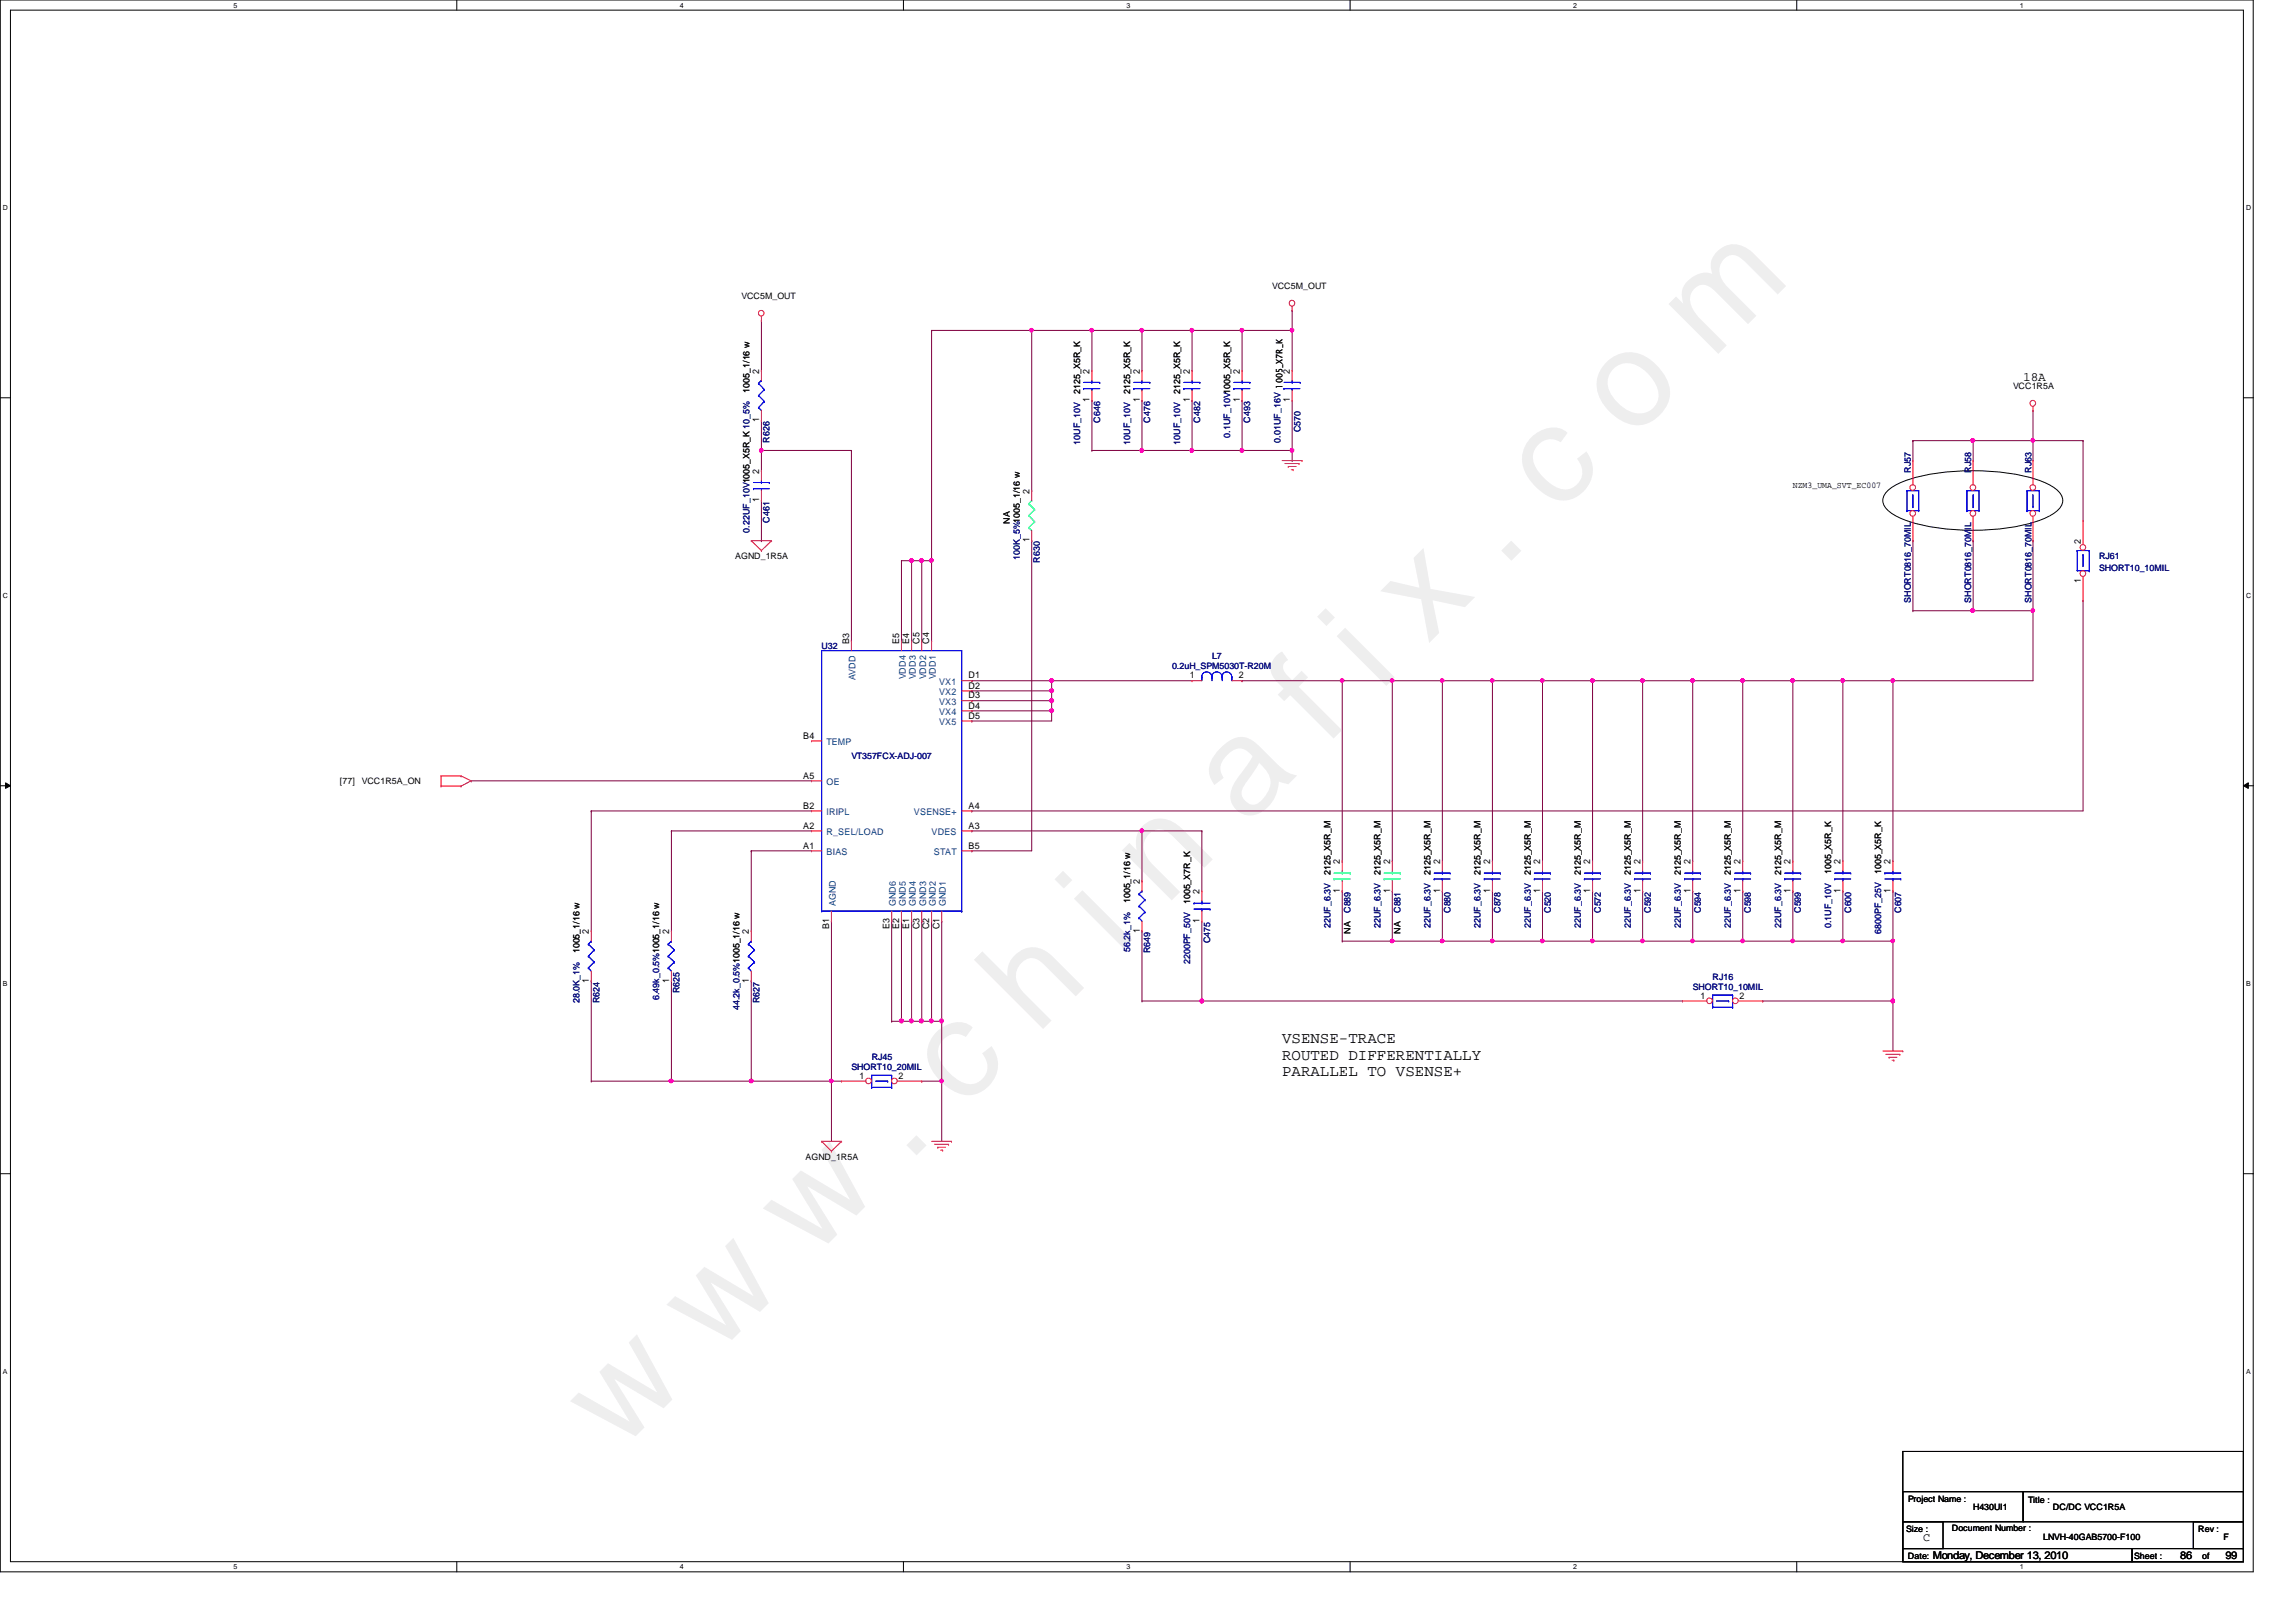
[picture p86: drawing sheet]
<svg xmlns="http://www.w3.org/2000/svg" width="297mm" height="210mm" viewBox="0 0 297 210" stroke-linecap="round" stroke-linejoin="round" font-family="sans-serif">
<defs><g id="words">
<text font-size="17.6" fill="#f0f" x="80.1" y="188" transform="rotate(-45 80.1 188)">w w w . c h i n a f i x . c o m</text>
<g font-size="2">
<text x="165.9" y="135">VSENSE-TRACE</text>
<text x="165.9" y="137.1">ROUTED DIFFERENTIALLY</text>
<text x="165.9" y="139.2">PARALLEL TO VSENSE+</text>
</g>
<text font-size="1.7" x="261.7" y="49.3">18A</text>
<text font-size="1.5" x="248.8" y="199.4">C</text>
<g font-size="1.4">
<text x="250.1" y="201.7">Monday, December 13, 2010</text>
<text x="282.1" y="201.7">86</text>
<text x="287.9" y="201.7">99</text>
</g>
<g font-size="1.2">
<text x="98.2" y="48.3" transform="rotate(-90 98.2 48.3)">2</text>
<text x="141" y="52.1" transform="rotate(-90 141 52.1)">1</text>
<text x="141" y="48.3" transform="rotate(-90 141 48.3)">2</text>
<text x="147.4" y="52.1" transform="rotate(-90 147.4 52.1)">1</text>
<text x="147.4" y="48.3" transform="rotate(-90 147.4 48.3)">2</text>
<text x="153.9" y="52.1" transform="rotate(-90 153.9 52.1)">1</text>
<text x="153.9" y="48.3" transform="rotate(-90 153.9 48.3)">2</text>
<text x="160.4" y="52.1" transform="rotate(-90 160.4 52.1)">1</text>
<text x="160.4" y="48.3" transform="rotate(-90 160.4 48.3)">2</text>
<text x="166.9" y="52.1" transform="rotate(-90 166.9 52.1)">1</text>
<text x="166.9" y="48.3" transform="rotate(-90 166.9 48.3)">2</text>
<text x="98.2" y="54.7" transform="rotate(-90 98.2 54.7)">1</text>
<text x="98.2" y="65" transform="rotate(-90 98.2 65)">1</text>
<text x="98.2" y="61.3" transform="rotate(-90 98.2 61.3)">2</text>
<text x="133.2" y="63.9" transform="rotate(-90 133.2 63.9)">2</text>
<text x="133.2" y="70.2" transform="rotate(-90 133.2 70.2)">1</text>
<text x="269.2" y="70.4" transform="rotate(-90 269.2 70.4)">2</text>
<text x="269.2" y="75.4" transform="rotate(-90 269.2 75.4)">1</text>
<text x="109.9" y="83.3" transform="rotate(-90 109.9 83.3)">B3</text>
<text x="116.3" y="83.3" transform="rotate(-90 116.3 83.3)">E5</text>
<text x="117.6" y="83.3" transform="rotate(-90 117.6 83.3)">E4</text>
<text x="119" y="83.3" transform="rotate(-90 119 83.3)">C5</text>
<text x="120.2" y="83.3" transform="rotate(-90 120.2 83.3)">C4</text>
<text x="125.3" y="87.8">D1</text>
<text x="125.3" y="89.1">D2</text>
<text x="153.9" y="87.8">1</text>
<text x="160.3" y="87.8">2</text>
<text x="103.9" y="95.6">B4</text>
<text x="125.3" y="90.4">D3</text>
<text x="125.3" y="91.7">D4</text>
<text x="125.3" y="93">D5</text>
<text x="103.9" y="100.8">A5</text>
<text x="103.9" y="104.6">B2</text>
<text x="103.9" y="107.2">A2</text>
<text x="125.3" y="104.6">A4</text>
<text x="125.3" y="107.2">A3</text>
<text x="103.9" y="109.8">A1</text>
<text x="125.3" y="109.8">B5</text>
<text x="173.4" y="111.8" transform="rotate(-90 173.4 111.8)">2</text>
<text x="179.8" y="111.8" transform="rotate(-90 179.8 111.8)">2</text>
<text x="186.3" y="111.8" transform="rotate(-90 186.3 111.8)">2</text>
<text x="192.8" y="111.8" transform="rotate(-90 192.8 111.8)">2</text>
<text x="199.3" y="111.8" transform="rotate(-90 199.3 111.8)">2</text>
<text x="205.7" y="111.8" transform="rotate(-90 205.7 111.8)">2</text>
<text x="212.2" y="111.8" transform="rotate(-90 212.2 111.8)">2</text>
<text x="218.7" y="111.8" transform="rotate(-90 218.7 111.8)">2</text>
<text x="225.2" y="111.8" transform="rotate(-90 225.2 111.8)">2</text>
<text x="231.6" y="111.8" transform="rotate(-90 231.6 111.8)">2</text>
<text x="238.1" y="111.8" transform="rotate(-90 238.1 111.8)">2</text>
<text x="244.6" y="111.8" transform="rotate(-90 244.6 111.8)">2</text>
<text x="147.4" y="114.4" transform="rotate(-90 147.4 114.4)">2</text>
<text x="155.2" y="119.4" transform="rotate(-90 155.2 119.4)">1</text>
<text x="155.2" y="115.7" transform="rotate(-90 155.2 115.7)">2</text>
<text x="173.4" y="115.5" transform="rotate(-90 173.4 115.5)">1</text>
<text x="179.8" y="115.5" transform="rotate(-90 179.8 115.5)">1</text>
<text x="186.3" y="115.5" transform="rotate(-90 186.3 115.5)">1</text>
<text x="192.8" y="115.5" transform="rotate(-90 192.8 115.5)">1</text>
<text x="199.3" y="115.5" transform="rotate(-90 199.3 115.5)">1</text>
<text x="205.7" y="115.5" transform="rotate(-90 205.7 115.5)">1</text>
<text x="212.2" y="115.5" transform="rotate(-90 212.2 115.5)">1</text>
<text x="218.7" y="115.5" transform="rotate(-90 218.7 115.5)">1</text>
<text x="225.2" y="115.5" transform="rotate(-90 225.2 115.5)">1</text>
<text x="231.6" y="115.5" transform="rotate(-90 231.6 115.5)">1</text>
<text x="238.1" y="115.5" transform="rotate(-90 238.1 115.5)">1</text>
<text x="244.6" y="115.5" transform="rotate(-90 244.6 115.5)">1</text>
<text x="76.2" y="120.9" transform="rotate(-90 76.2 120.9)">2</text>
<text x="86.6" y="120.9" transform="rotate(-90 86.6 120.9)">2</text>
<text x="96.9" y="120.9" transform="rotate(-90 96.9 120.9)">2</text>
<text x="107.3" y="120.2" transform="rotate(-90 107.3 120.2)">B1</text>
<text x="115.1" y="120.2" transform="rotate(-90 115.1 120.2)">E3</text>
<text x="116.3" y="120.2" transform="rotate(-90 116.3 120.2)">E2</text>
<text x="117.6" y="120.2" transform="rotate(-90 117.6 120.2)">E1</text>
<text x="119" y="120.3" transform="rotate(-90 119 120.3)">C3</text>
<text x="120.2" y="120.3" transform="rotate(-90 120.2 120.3)">C2</text>
<text x="121.5" y="120.3" transform="rotate(-90 121.5 120.3)">C1</text>
<text x="147.4" y="120.7" transform="rotate(-90 147.4 120.7)">1</text>
<text x="76.2" y="127.2" transform="rotate(-90 76.2 127.2)">1</text>
<text x="86.6" y="127.2" transform="rotate(-90 86.6 127.2)">1</text>
<text x="96.9" y="127.2" transform="rotate(-90 96.9 127.2)">1</text>
<text x="220" y="129.2">1</text>
<text x="225" y="129.2">2</text>
<text x="111.2" y="139.6">1</text>
<text x="116.2" y="139.6">2</text>
</g>
<g font-size="1.2" fill="#004080">
<text x="110.7" y="88.1" transform="rotate(-90 110.7 88.1)">AVDD</text>
<text x="117.2" y="87.9" transform="rotate(-90 117.2 87.9)">VDD4</text>
<text x="118.5" y="87.9" transform="rotate(-90 118.5 87.9)">VDD3</text>
<text x="119.8" y="87.9" transform="rotate(-90 119.8 87.9)">VDD2</text>
<text x="121.1" y="87.9" transform="rotate(-90 121.1 87.9)">VDD1</text>
<text x="121.5" y="88.6">VX1</text>
<text x="121.5" y="90">VX2</text>
<text x="121.5" y="91.2">VX3</text>
<text x="121.5" y="92.5">VX4</text>
<text x="121.5" y="93.9">VX5</text>
<text x="106.9" y="101.6">OE</text>
<text x="106.9" y="96.4">TEMP</text>
<text x="106.9" y="105.5">IRIPL</text>
<text x="118.2" y="105.5">VSENSE+</text>
<text x="106.9" y="110.7">BIAS</text>
<text x="106.9" y="108.1">R_SEL/LOAD</text>
<text x="120.5" y="108.1">VDES</text>
<text x="120.8" y="110.7">STAT</text>
<text x="108.1" y="117.3" transform="rotate(-90 108.1 117.3)">AGND</text>
<text x="115.9" y="117.3" transform="rotate(-90 115.9 117.3)">GND6</text>
<text x="117.2" y="117.3" transform="rotate(-90 117.2 117.3)">GND5</text>
<text x="118.5" y="117.3" transform="rotate(-90 118.5 117.3)">GND4</text>
<text x="119.8" y="117.3" transform="rotate(-90 119.8 117.3)">GND3</text>
<text x="121.1" y="117.3" transform="rotate(-90 121.1 117.3)">GND2</text>
<text x="122.4" y="117.3" transform="rotate(-90 122.4 117.3)">GND1</text>
</g>
<g font-size="1.1">
<text x="95.9" y="38.7">VCC5M_OUT</text>
<text x="164.6" y="37.4">VCC5M_OUT</text>
<text x="97" y="50.8" transform="rotate(-90 97 50.8)">1005_1/16 w</text>
<text x="139.7" y="50.9" transform="rotate(-90 139.7 50.9)">2125_X5R_K</text>
<text x="146.2" y="50.9" transform="rotate(-90 146.2 50.9)">2125_X5R_K</text>
<text x="152.7" y="50.9" transform="rotate(-90 152.7 50.9)">2125_X5R_K</text>
<text x="260.4" y="50.3">VCC1R5A</text>
<text x="231.9" y="63.2">NZM3_UMA_SVT_EC007</text>
<text x="130.6" y="67.8" transform="rotate(-90 130.6 67.8)">NA</text>
<text x="95.1" y="72.3">AGND_1R5A</text>
<text x="44" y="101.5">[77]</text>
<text x="46.8" y="101.5">VCC1R5A_ON</text>
<text x="172.1" y="113.2" transform="rotate(-90 172.1 113.2)">2125_X5R_M</text>
<text x="178.6" y="113.2" transform="rotate(-90 178.6 113.2)">2125_X5R_M</text>
<text x="185.1" y="113.2" transform="rotate(-90 185.1 113.2)">2125_X5R_M</text>
<text x="191.6" y="113.2" transform="rotate(-90 191.6 113.2)">2125_X5R_M</text>
<text x="198" y="113.2" transform="rotate(-90 198 113.2)">2125_X5R_M</text>
<text x="204.5" y="113.2" transform="rotate(-90 204.5 113.2)">2125_X5R_M</text>
<text x="211" y="113.2" transform="rotate(-90 211 113.2)">2125_X5R_M</text>
<text x="217.5" y="113.2" transform="rotate(-90 217.5 113.2)">2125_X5R_M</text>
<text x="223.9" y="113.2" transform="rotate(-90 223.9 113.2)">2125_X5R_M</text>
<text x="230.4" y="113.2" transform="rotate(-90 230.4 113.2)">2125_X5R_M</text>
<text x="236.9" y="113.1" transform="rotate(-90 236.9 113.1)">1005_X5R_K</text>
<text x="243.4" y="113.1" transform="rotate(-90 243.4 113.1)">1005_X5R_K</text>
<text x="146.2" y="116.9" transform="rotate(-90 146.2 116.9)">1005_1/16 w</text>
<text x="154" y="117" transform="rotate(-90 154 117)">1005_X7R_K</text>
<text x="75" y="123.4" transform="rotate(-90 75 123.4)">1005_1/16 w</text>
<text x="174.7" y="120.9" transform="rotate(-90 174.7 120.9)">NA</text>
<text x="181.2" y="120.9" transform="rotate(-90 181.2 120.9)">NA</text>
<text x="104.2" y="150.1">AGND_1R5A</text>
<text x="246.8" y="194.4">Project Name :</text>
<text x="255.3" y="195.4">H430UI1</text>
<text x="262.4" y="194.5">Title :</text>
<text x="265.6" y="195.4">DC/DC VCC1R5A</text>
<text x="246.6" y="198.3">Size :</text>
<text x="246.8" y="201.8">Date:</text>
<text x="252.5" y="198.2">Document Number :</text>
<text x="264.3" y="199.3">LNVH-40GAB5700-F100</text>
<text x="276.1" y="201.8">Sheet :</text>
<text x="284.4" y="198.3">Rev :</text>
<text x="284.9" y="201.8">of</text>
<text x="287.7" y="199.3">F</text>
</g>
<g font-size="1.1" fill="#000080">
<text x="99.6" y="57.3" transform="rotate(-90 99.6 57.3)">R626</text>
<text x="139.7" y="57.5" transform="rotate(-90 139.7 57.5)">10UF_10V</text>
<text x="142.3" y="54.7" transform="rotate(-90 142.3 54.7)">C646</text>
<text x="146.2" y="57.5" transform="rotate(-90 146.2 57.5)">10UF_10V</text>
<text x="148.8" y="54.7" transform="rotate(-90 148.8 54.7)">C476</text>
<text x="152.7" y="57.5" transform="rotate(-90 152.7 57.5)">10UF_10V</text>
<text x="155.3" y="54.7" transform="rotate(-90 155.3 54.7)">C482</text>
<text x="159.2" y="56.6" transform="rotate(-90 159.2 56.6)">0.1UF_10V1005_X5R_K</text>
<text x="161.8" y="54.7" transform="rotate(-90 161.8 54.7)">C493</text>
<text x="165.6" y="57.3" transform="rotate(-90 165.6 57.3)">0.01UF_16V 1005_X7R_K</text>
<text x="168.2" y="56" transform="rotate(-90 168.2 56)">C570</text>
<text x="247.2" y="61.2" transform="rotate(-90 247.2 61.2)">RJ57</text>
<text x="255" y="61.2" transform="rotate(-90 255 61.2)">RJ58</text>
<text x="262.8" y="61.2" transform="rotate(-90 262.8 61.2)">RJ63</text>
<text x="97" y="68.9" transform="rotate(-90 97 68.9)">0.22UF_10V1005_X5R_K 10_5%</text>
<text x="99.6" y="67.6" transform="rotate(-90 99.6 67.6)">C461</text>
<text x="131.9" y="72.4" transform="rotate(-90 131.9 72.4)">100K_5%1005_1/16 w</text>
<text x="134.5" y="72.8" transform="rotate(-90 134.5 72.8)">R630</text>
<text x="271.6" y="72.3">RJ61</text>
<text x="271.6" y="73.9">SHORT10_10MIL</text>
<text x="247.2" y="78" transform="rotate(-90 247.2 78)">SHORT0816_70MIL</text>
<text x="255" y="78" transform="rotate(-90 255 78)">SHORT0816_70MIL</text>
<text x="262.8" y="78" transform="rotate(-90 262.8 78)">SHORT0816_70MIL</text>
<text x="106.3" y="84">U32</text>
<text x="151.6" y="86.6">0.2uH_SPM5030T-R20M</text>
<text x="156.8" y="85.3">L7</text>
<text x="110.1" y="98.3">VT357FCX-ADJ-007</text>
<text x="174.7" y="118.2" transform="rotate(-90 174.7 118.2)">C889</text>
<text x="181.2" y="118.2" transform="rotate(-90 181.2 118.2)">C881</text>
<text x="187.7" y="118.2" transform="rotate(-90 187.7 118.2)">C880</text>
<text x="194.1" y="118.2" transform="rotate(-90 194.1 118.2)">C878</text>
<text x="200.6" y="118.2" transform="rotate(-90 200.6 118.2)">C520</text>
<text x="207.1" y="118.2" transform="rotate(-90 207.1 118.2)">C572</text>
<text x="213.6" y="118.2" transform="rotate(-90 213.6 118.2)">C592</text>
<text x="220" y="118.2" transform="rotate(-90 220 118.2)">C594</text>
<text x="226.5" y="118.2" transform="rotate(-90 226.5 118.2)">C598</text>
<text x="233" y="118.2" transform="rotate(-90 233 118.2)">C599</text>
<text x="239.5" y="118.2" transform="rotate(-90 239.5 118.2)">C600</text>
<text x="246" y="118.2" transform="rotate(-90 246 118.2)">C607</text>
<text x="146.2" y="123.2" transform="rotate(-90 146.2 123.2)">56.2k_1%</text>
<text x="148.8" y="123.4" transform="rotate(-90 148.8 123.4)">R649</text>
<text x="154" y="124.8" transform="rotate(-90 154 124.8)">2200PF_50V</text>
<text x="156.5" y="122" transform="rotate(-90 156.5 122)">C475</text>
<text x="172.1" y="120.1" transform="rotate(-90 172.1 120.1)">22UF_6.3V</text>
<text x="178.6" y="120.1" transform="rotate(-90 178.6 120.1)">22UF_6.3V</text>
<text x="185.1" y="120.1" transform="rotate(-90 185.1 120.1)">22UF_6.3V</text>
<text x="191.6" y="120.1" transform="rotate(-90 191.6 120.1)">22UF_6.3V</text>
<text x="198" y="120.1" transform="rotate(-90 198 120.1)">22UF_6.3V</text>
<text x="204.5" y="120.1" transform="rotate(-90 204.5 120.1)">22UF_6.3V</text>
<text x="211" y="120.1" transform="rotate(-90 211 120.1)">22UF_6.3V</text>
<text x="217.5" y="120.1" transform="rotate(-90 217.5 120.1)">22UF_6.3V</text>
<text x="223.9" y="120.1" transform="rotate(-90 223.9 120.1)">22UF_6.3V</text>
<text x="230.4" y="120.1" transform="rotate(-90 230.4 120.1)">22UF_6.3V</text>
<text x="236.9" y="120.1" transform="rotate(-90 236.9 120.1)">0.1UF_10V</text>
<text x="243.4" y="120.9" transform="rotate(-90 243.4 120.9)">6800PF_25V</text>
<text x="75" y="129.8" transform="rotate(-90 75 129.8)">28.0K_1%</text>
<text x="77.6" y="129.8" transform="rotate(-90 77.6 129.8)">R624</text>
<text x="85.3" y="129.4" transform="rotate(-90 85.3 129.4)">6.49k_0.5%1005_1/16 w</text>
<text x="87.9" y="128.5" transform="rotate(-90 87.9 128.5)">R625</text>
<text x="95.7" y="130.7" transform="rotate(-90 95.7 130.7)">44.2k_0.5%1005_1/16 w</text>
<text x="98.3" y="129.8" transform="rotate(-90 98.3 129.8)">R627</text>
<text x="219" y="128.1">SHORT10_10MIL</text>
<text x="221.6" y="126.8">RJ16</text>
<text x="112.8" y="137.1">RJ45</text>
<text x="110.1" y="138.4">SHORT10_20MIL</text>
</g>
<g font-size=".9">
<text x="30.2" y="1">5</text>
<text x="88" y="1">4</text>
<text x="145.8" y="1">3</text>
<text x="203.5" y="1">2</text>
<text x="261.3" y="1">1</text>
<text x=".4" y="27.2">D</text>
<text x="290.6" y="27.2">D</text>
<text x=".4" y="77.3">C</text>
<text x="290.6" y="77.3">C</text>
<text x=".4" y="127.6">B</text>
<text x="290.6" y="127.6">B</text>
<text x=".4" y="177.8">A</text>
<text x="290.6" y="177.8">A</text>
<text x="30.2" y="203.1">5</text>
<text x="88" y="203.1">4</text>
<text x="145.8" y="203.1">3</text>
<text x="203.5" y="203.1">2</text>
<text x="261.3" y="203.1">1</text>
</g>
</g></defs>
<path d="M0 0h291.5v203.4h-291.5zM1.4 1.3h288.8v200.8h-288.8z" fill="none" stroke="#000" stroke-width=".13"/>
<g fill="#fff">
<path d="M30.2 .2h.5v1h-.5z"/>
<path d="M30.2 202.3h.5v1h-.5z"/>
</g>
<path d="M59.1 0v1.3M59.1 202.1v1.3" fill="none" stroke="#000" stroke-width=".13"/>
<g fill="#fff">
<path d="M88 .2h.5v1h-.5z"/>
<path d="M88 202.3h.5v1h-.5z"/>
</g>
<path d="M116.9 0v1.3M116.9 202.1v1.3" fill="none" stroke="#000" stroke-width=".13"/>
<g fill="#fff">
<path d="M145.8 .2h.5v1h-.5z"/>
<path d="M145.8 202.3h.5v1h-.5z"/>
</g>
<path d="M174.7 0v1.3M174.7 202.1v1.3" fill="none" stroke="#000" stroke-width=".13"/>
<g fill="#fff">
<path d="M203.5 .2h.5v1h-.5z"/>
<path d="M203.5 202.3h.5v1h-.5z"/>
</g>
<path d="M232.4 0v1.3M232.4 202.1v1.3" fill="none" stroke="#000" stroke-width=".13"/>
<g fill="#fff">
<path d="M261.3 .2h.5v1h-.5z"/>
<path d="M261.3 202.3h.5v1h-.5z"/>
<path d="M.4 26.4h.6v1h-.6z"/>
<path d="M290.6 26.4h.6v1h-.6z"/>
<path d="M.4 76.5h.6v1.1h-.6z"/>
<path d="M290.6 76.5h.6v1.1h-.6z"/>
</g>
<path d="M0 51.5h1.4M290.2 51.5h1.3" fill="none" stroke="#000" stroke-width=".13"/>
<g fill="#fff">
<path d="M.4 126.7h.6v1.1h-.6z"/>
<path d="M290.6 126.7h.6v1.1h-.6z"/>
</g>
<path d="M0 101.7h1.4M.7 101.3l.7 .4-.7 .3zM290.2 101.7l.7-.4v.7zM290.2 101.7h1.3" fill="none" stroke="#000" stroke-width=".13"/>
<path d="M.7 101.3l.7 .4-.7 .3zM290.2 101.7l.7-.4v.7z" fill="#000"/>
<g fill="#fff">
<path d="M.4 177h.5v1h-.5z"/>
<path d="M290.6 177h.5v1h-.5z"/>
</g>
<path d="M244 63.7a9.7 9.7 0 0 1 5.3-2.3 31.4 31.4 0 0 1 14.1 .6 6.7 6.7 0 0 1 3 1.7 1.47 1.47 0 0 1 0 2.1 9.9 9.9 0 0 1-5.3 2.3 31 31 0 0 1-14.1-.6 6.7 6.7 0 0 1-3-1.7 1.48 1.48 0 0 1 0-2.1zM0 151.9h1.4M290.2 151.9h1.3" fill="none" stroke="#000" stroke-width=".13"/>
<path d="M120.5 42.8v29.8M231.9 121.8h6.5" fill="none" stroke="#800040" stroke-width=".13"/>
<path d="M238.2 121.6h.4v.2v.1l-.2 .1-.2-.1z" fill-rule="evenodd" fill="#f0f"/>
<path d="M238.2 121.6h.4v.2v.1l-.2 .1-.2-.1z" fill="none" stroke="#f0f" stroke-width=".13"/>
<path d="M263 57h.1M263 57v2.6M61 101h.1M61 101h44M238.4 115.3h.1M238.4 115.3v6.5" fill="none" stroke="#800040" stroke-width=".13"/>
<path d="M262.8 56.8h.3l.1 .2-.1 .2h-.1h-.2z" fill-rule="evenodd" fill="#f0f"/>
<path d="M262.8 56.8h.3l.1 .2-.1 .2h-.1h-.2z" fill="none" stroke="#f0f" stroke-width=".13"/>
<path d="M255.3 57h.1M255.3 57v2.6M255.3 57h7.7" fill="none" stroke="#800040" stroke-width=".13"/>
<circle cx="255.2" cy="57" r=".25" fill="#f0f"/>
<circle cx="255.2" cy="57" r=".25" fill="none" stroke="#f0f" stroke-width=".13"/>
<path d="M255.3 70h.1M255.3 79h.1M255.3 70v9M263 70h.1M263 70v9h-7.7" fill="none" stroke="#800040" stroke-width=".13"/>
<path d="M262.8 78.8h.3l.1 .2-.1 .2h-.1h-.2z" fill-rule="evenodd" fill="#f0f"/>
<path d="M262.8 78.8h.3l.1 .2-.1 .2h-.1h-.2z" fill="none" stroke="#f0f" stroke-width=".13"/>
<path d="M244.9 121.8h.1M244.9 121.8v7.7h-16.9" fill="none" stroke="#800040" stroke-width=".13"/>
<path d="M244.7 121.6h.3l.1 .2-.1 .1-.1 .1-.2-.1z" fill-rule="evenodd" fill="#f0f"/>
<path d="M244.7 121.6h.3l.1 .2-.1 .1-.1 .1-.2-.1z" fill="none" stroke="#f0f" stroke-width=".13"/>
<path d="M263 53.1h.1M263 53.1v3.9M263 79h.1M263 79v9.1h-18.1M238.4 88.1h.1M238.4 88.1v23.3M244.9 88.1h.1" fill="none" stroke="#800040" stroke-width=".13"/>
<path d="M244.7 87.9h.3l.1 .2-.1 .1-.1 .1-.2-.1z" fill-rule="evenodd" fill="#f0f"/>
<path d="M244.7 87.9h.3l.1 .2-.1 .1-.1 .1-.2-.1z" fill="none" stroke="#f0f" stroke-width=".13"/>
<path d="M231.9 88.1h6.5M125.7 104.9h143.8M244.9 129.5h.1M244.9 129.5v6.5" fill="none" stroke="#800040" stroke-width=".13"/>
<path d="M244.7 129.3h.2l.2 .1-.1 .3-.1 .1-.2-.1z" fill-rule="evenodd" fill="#f0f"/>
<path d="M244.7 129.3h.2l.2 .1-.1 .3-.1 .1-.2-.1z" fill="none" stroke="#f0f" stroke-width=".13"/>
<path d="M133.5 70v40.1M238.4 88.1h.1M238.4 88.1h6.5M244.9 88.1h.1M244.9 88.1v23.3" fill="none" stroke="#800040" stroke-width=".13"/>
<path d="M238.2 87.9h.4v.2v.1l-.2 .1-.2-.1z" fill-rule="evenodd" fill="#f0f"/>
<path d="M238.2 87.9h.4v.2v.1l-.2 .1-.2-.1z" fill="none" stroke="#f0f" stroke-width=".13"/>
<path d="M247.5 57h.1M247.5 57v2.6M247.5 57h7.8M247.5 70h.1M247.5 79h.1M247.5 70v9M247.5 79h7.8M76.5 104.9h28.5M244.9 115.3h.1M244.9 115.3v6.5h-6.5M155.5 129.5h62.2M238.4 121.8h.1" fill="none" stroke="#800040" stroke-width=".13"/>
<circle cx="255.2" cy="79" r=".25" fill="#f0f"/>
<circle cx="255.2" cy="79" r=".25" fill="none" stroke="#f0f" stroke-width=".13"/>
<path d="M263 57h.1M263 57h6.5M269.5 57h.1M269.5 57v10.4M269.5 77.7h.1M269.5 77.7v27.2" fill="none" stroke="#800040" stroke-width=".13"/>
<g fill="none" stroke="#f00" stroke-width=".13">
<path d="M263 53.1h.1M263 52.6v.5M57.1 101.7h.1M57.1 100.4h.1M57.1 100.4h2.5M57.1 101.7h2.5M57.1 100.4v1.3M59.6 100.4h.1M59.6 101.7h.1M59.6 100.4l1.4 .6M61 101h.1M61 101l-1.4 .7"/>
<path d="M243.6 136h2.6M244 136.4h1.8M244.4 136.8h.1M244.4 136.8h1M244.8 137.2h.2M245 137.2h.1M245.8 136.4h.1M246.2 136h.1"/>
<circle cx="263" cy="52.2" r=".38"/>
</g>
<path d="M246.2 196.9h5.2v3.5h-5.2zM246.2 193h15.5v3.9h-15.5zM246.2 187.8h44v14.3h-44zM261.7 193h28.5v3.9h-28.5zM283.8 196.9h6.4v3.5h-6.4zM246.2 200.4h29.6v1.7h-29.6zM275.8 200.4h14.4v1.7h-14.4z" fill="none" stroke="#000" stroke-width=".13"/>
<path d="M254.5 66.1h.1M254.5 63.5h.1M254.5 63.5h1.5v2.6M254.5 63.5v2.6M254.5 66.1h1.5M255.3 65.6h.1M255.3 64v1.6M256 66.1h.1" fill="none" stroke="#00f" stroke-width=".13"/>
<circle cx="255.2" cy="63.1" r=".37" fill="#fff"/>
<g fill="none" stroke="#f00" stroke-width=".13">
<path d="M255.3 59.6h.1M255.3 59.6v3.1"/>
<circle cx="255.2" cy="63.1" r=".37"/>
</g>
<circle cx="255.2" cy="66.4" r=".37" fill="#fff"/>
<g fill="none" stroke="#f00" stroke-width=".13">
<path d="M255.3 70h.1M255.3 66.8v3.2M238.4 115.3h.1M238.4 111.4h.1M238.4 111.4v1.3M238.4 114v1.3"/>
<circle cx="255.2" cy="66.4" r=".37"/>
</g>
<g fill="none" stroke="#00f" stroke-width=".13">
<path d="M262.3 66.1h.1M262.3 63.5h.1M262.3 63.5h1.5v2.6M262.3 63.5v2.6M262.3 66.1h1.5M263 65.6h.1M263 64v1.6M263.8 66.1h.1M106.3 84.2v33.7M124.4 84.2v33.7M237.4 113.7h.1M237.4 113h2"/>
<path d="M237.4 113.7h2M238.4 113.7h.1M238.4 113h.1M238.4 112.7v.3M238.4 113.7v.3M239.4 113h.1"/>
</g>
<circle cx="263" cy="63.1" r=".37" fill="#fff"/>
<g fill="none" stroke="#f00" stroke-width=".13">
<path d="M263 59.6h.1M263 59.6v3.1"/>
<circle cx="263" cy="63.1" r=".37"/>
</g>
<circle cx="263" cy="66.4" r=".37" fill="#fff"/>
<g fill="none" stroke="#f00" stroke-width=".13">
<path d="M263 70h.1M263 66.8v3.2"/>
<circle cx="263" cy="66.4" r=".37"/>
</g>
<path d="M246.7 66.1h.1M246.7 63.5h.1M246.7 63.5h1.5v2.6M246.7 63.5v2.6M246.7 66.1h1.5M247.5 65.6h.1M247.5 64v1.6M248.2 66.1h.1" fill="none" stroke="#00f" stroke-width=".13"/>
<circle cx="247.4" cy="63.1" r=".37" fill="#fff"/>
<g fill="none" stroke="#f00" stroke-width=".13">
<path d="M247.5 59.6h.1M247.5 59.6v3.1"/>
<circle cx="247.4" cy="63.1" r=".37"/>
</g>
<circle cx="247.4" cy="66.4" r=".37" fill="#fff"/>
<g fill="none" stroke="#f00" stroke-width=".13">
<path d="M247.5 70h.1M247.5 66.8v3.2"/>
<circle cx="247.4" cy="66.4" r=".37"/>
</g>
<path d="M268.7 71.2h.1M268.7 71.2v2.7h1.6M268.7 71.2h1.6M269.5 71.8h.1M269.5 71.8v1.5M270.3 71.2h.1M270.3 73.9h.1M270.3 71.2v2.7" fill="none" stroke="#00f" stroke-width=".13"/>
<circle cx="269.5" cy="74.2" r=".37" fill="#fff"/>
<g fill="none" stroke="#f00" stroke-width=".13">
<path d="M269.5 77.7h.1M269.5 74.6v3.1"/>
<circle cx="269.5" cy="74.2" r=".37"/>
</g>
<circle cx="269.5" cy="70.8" r=".37" fill="#fff"/>
<g fill="none" stroke="#f00" stroke-width=".13">
<path d="M269.5 67.4h.1M269.5 67.4v3.1M244.9 115.3h.1M244.9 111.4h.1M244.9 111.4v1.3M244.9 114v1.3"/>
<circle cx="269.5" cy="70.8" r=".37"/>
</g>
<path d="M243.8 113h.1M243.8 113h2.1M243.8 113.7h2.1M244.9 113.7h.1M244.9 113h.1M244.9 112.7v.3M244.9 113.7v.3M245.9 113.7h.1" fill="none" stroke="#00f" stroke-width=".13"/>
<path d="M238.2 121.6h.4v.2v.1l-.2 .1-.2-.1z" fill-rule="evenodd" fill="#f0f"/>
<path d="M238.2 121.6h.4v.2v.1l-.2 .1-.2-.1z" fill="none" stroke="#f0f" stroke-width=".13"/>
<path d="M262.8 56.8h.3l.1 .2-.1 .2h-.1h-.2z" fill-rule="evenodd" fill="#f0f"/>
<path d="M262.8 56.8h.3l.1 .2-.1 .2h-.1h-.2z" fill="none" stroke="#f0f" stroke-width=".13"/>
<circle cx="255.2" cy="57" r=".25" fill="#f0f"/>
<circle cx="255.2" cy="57" r=".25" fill="none" stroke="#f0f" stroke-width=".13"/>
<path d="M262.8 78.8h.3l.1 .2-.1 .2h-.1h-.2z" fill-rule="evenodd" fill="#f0f"/>
<path d="M262.8 78.8h.3l.1 .2-.1 .2h-.1h-.2z" fill="none" stroke="#f0f" stroke-width=".13"/>
<path d="M244.7 121.6h.3l.1 .2-.1 .1-.1 .1-.2-.1z" fill-rule="evenodd" fill="#f0f"/>
<path d="M244.7 121.6h.3l.1 .2-.1 .1-.1 .1-.2-.1z" fill="none" stroke="#f0f" stroke-width=".13"/>
<path d="M244.7 87.9h.3l.1 .2-.1 .1-.1 .1-.2-.1z" fill-rule="evenodd" fill="#f0f"/>
<path d="M244.7 87.9h.3l.1 .2-.1 .1-.1 .1-.2-.1z" fill="none" stroke="#f0f" stroke-width=".13"/>
<path d="M244.7 129.3h.2l.2 .1-.1 .3-.1 .1-.2-.1z" fill-rule="evenodd" fill="#f0f"/>
<path d="M244.7 129.3h.2l.2 .1-.1 .3-.1 .1-.2-.1z" fill="none" stroke="#f0f" stroke-width=".13"/>
<path d="M238.2 87.9h.4v.2v.1l-.2 .1-.2-.1z" fill-rule="evenodd" fill="#f0f"/>
<path d="M238.2 87.9h.4v.2v.1l-.2 .1-.2-.1z" fill="none" stroke="#f0f" stroke-width=".13"/>
<circle cx="255.2" cy="79" r=".25" fill="#f0f"/>
<circle cx="255.2" cy="79" r=".25" fill="none" stroke="#f0f" stroke-width=".13"/>
<use href="#words"/>
</svg>
